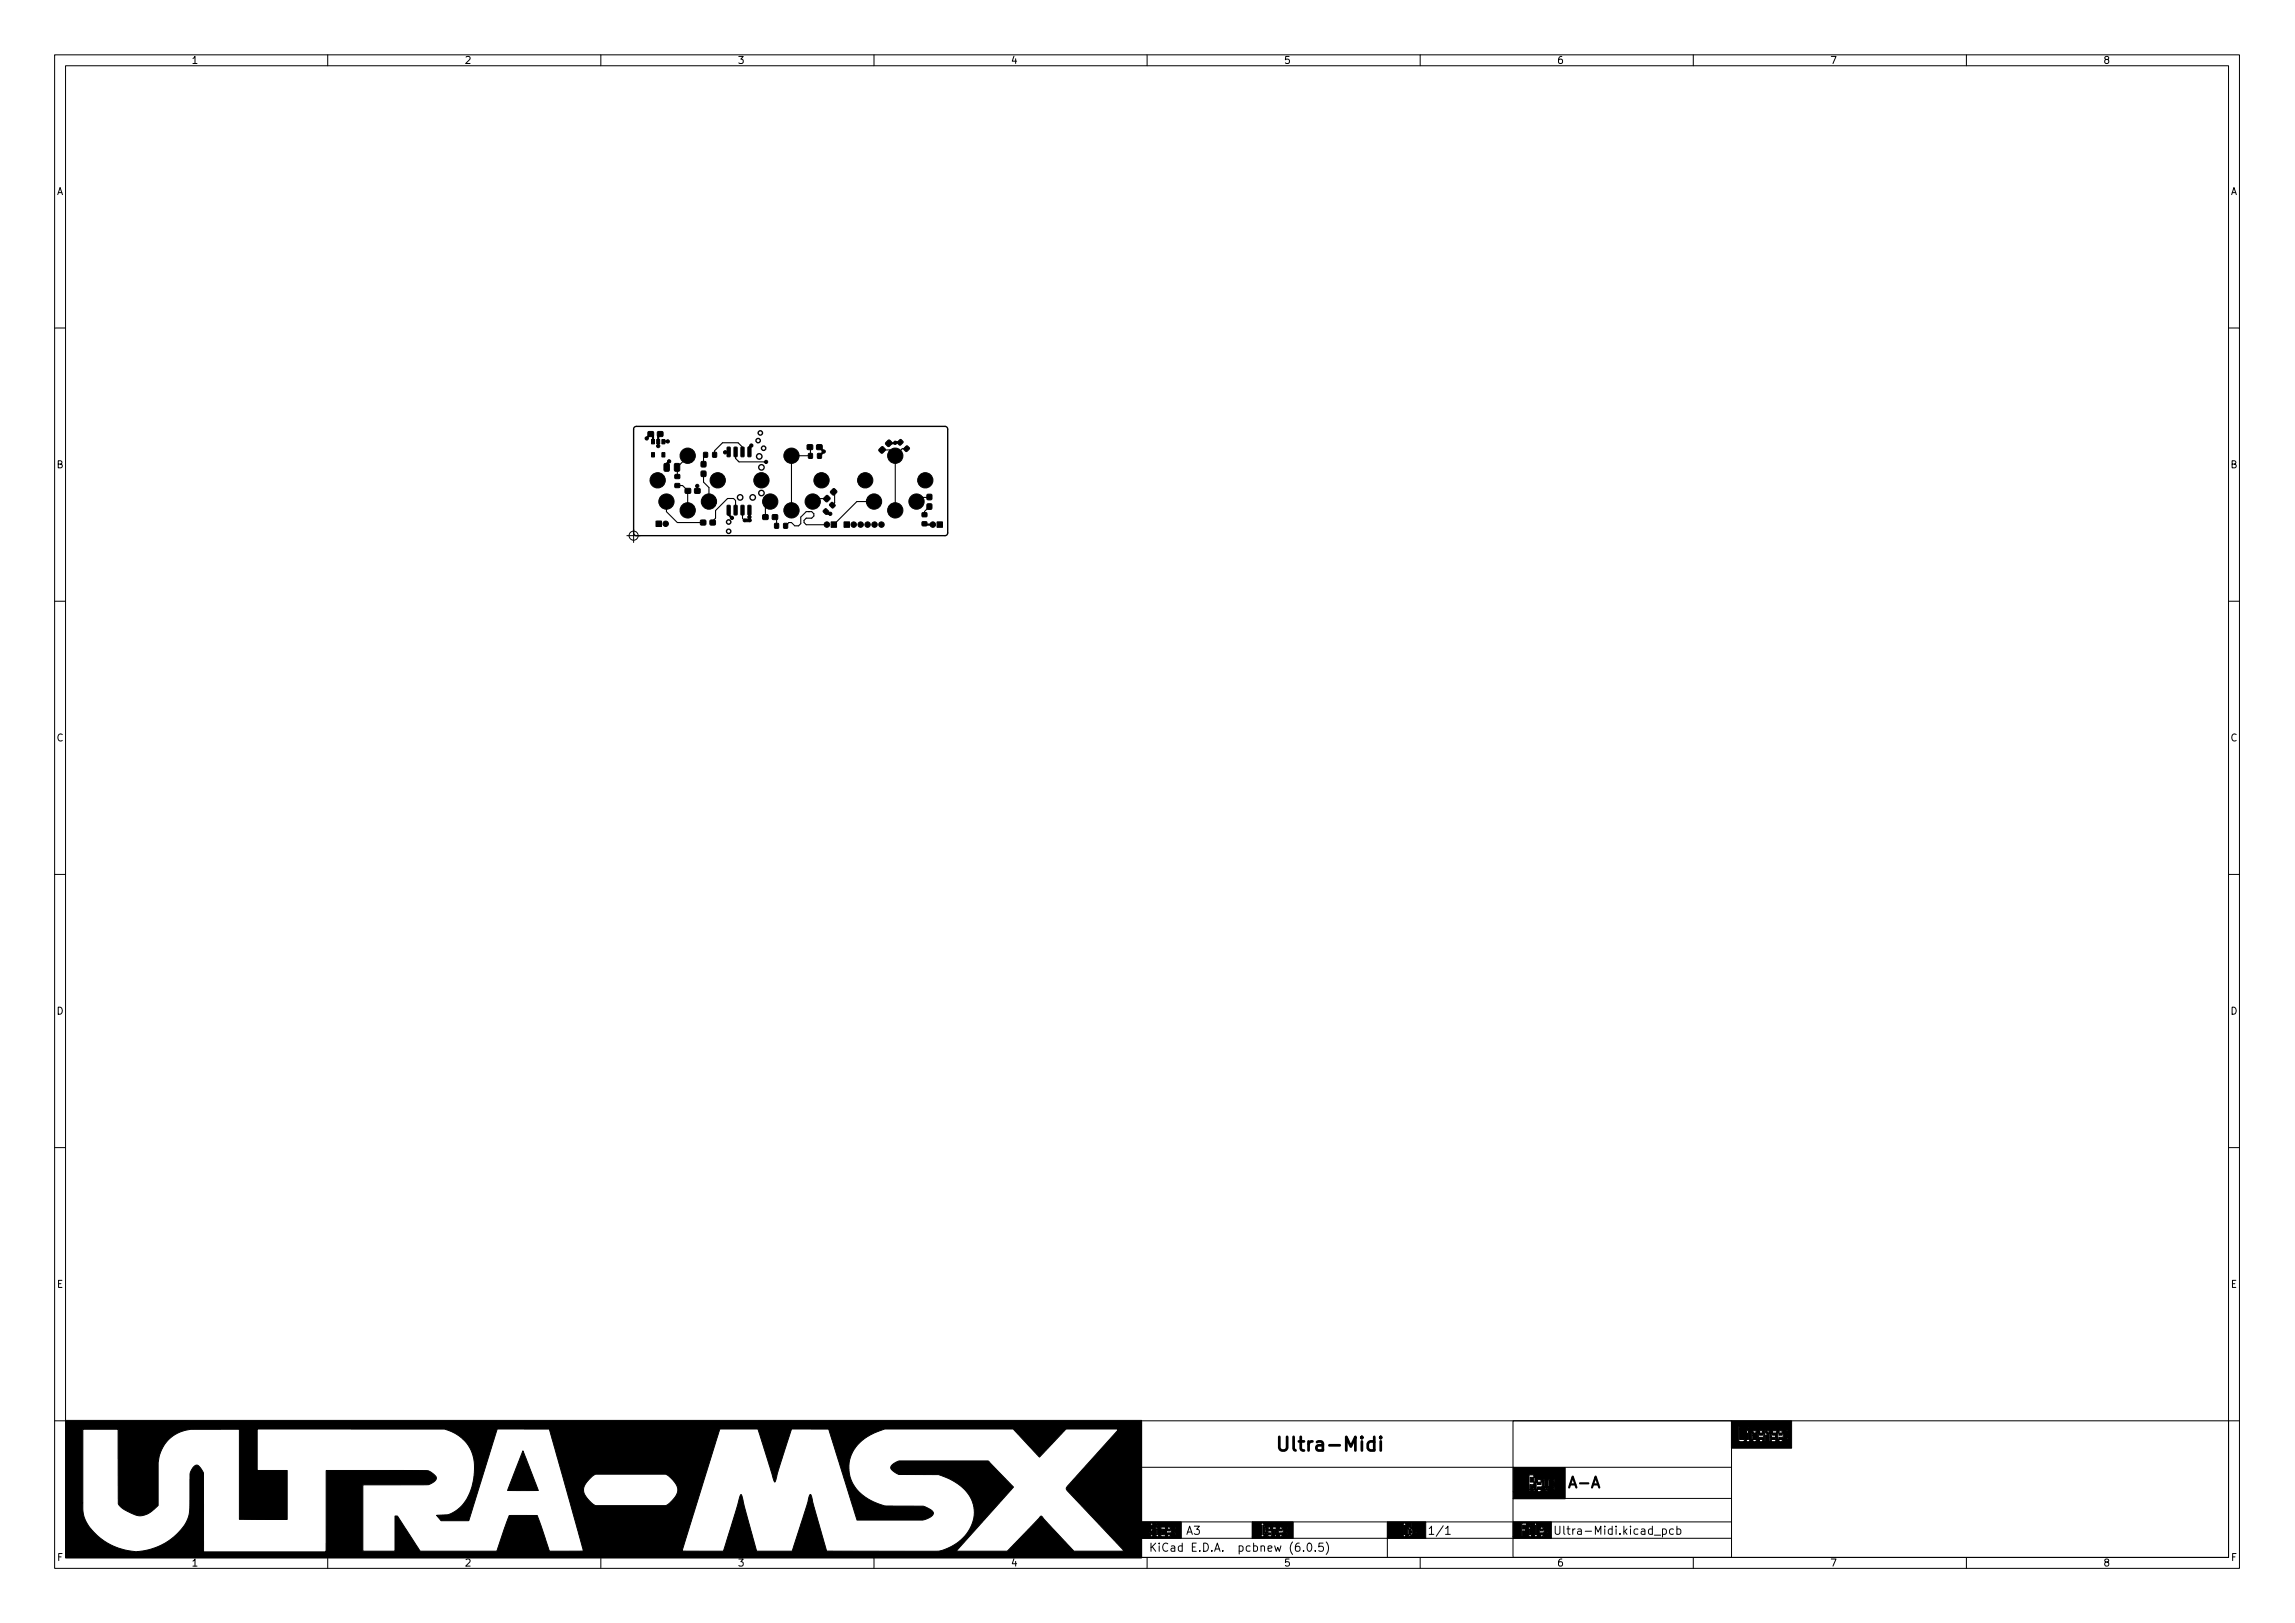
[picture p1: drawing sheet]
<svg xmlns="http://www.w3.org/2000/svg" width="420mm" height="297mm" viewBox="0 0 420 297" stroke-linecap="round" stroke-linejoin="round" font-family="sans-serif">
<defs><g id="words">
<text font-size="3.5" x="233.3" y="265.6">Ultra-Midi</text>
<text font-size="2.8" x="280.1" y="272.3">A-A</text>
<g font-size="2.1">
<text x="261.3" y="280.9">1/1</text>
<text x="284.3" y="280.9">Ultra-Midi.kicad_pcb</text>
<text x="210.3" y="284">KiCad E.D.A. pcbnew (6.0.5)</text>
</g>
<g font-size="1.8">
<text x="35" y="11.7">1</text>
<text x="85" y="11.7">2</text>
<text x="135" y="11.7">3</text>
<text x="185" y="11.7">4</text>
<text x="235" y="11.7">5</text>
<text x="285" y="11.7">6</text>
<text x="335" y="11.7">7</text>
<text x="385" y="11.7">8</text>
<text x="10.3" y="35.7">A</text>
<text x="408.3" y="35.7">A</text>
<text x="10.3" y="85.7">B</text>
<text x="408.3" y="85.7">B</text>
<text x="10.3" y="135.7">C</text>
<text x="408.3" y="135.7">C</text>
<text x="10.3" y="185.7">D</text>
<text x="408.3" y="185.7">D</text>
<text x="10.4" y="235.7">E</text>
<text x="408.4" y="235.7">E</text>
<text x="10.4" y="285.7">F</text>
<text x="35" y="286.7">1</text>
<text x="85" y="286.7">2</text>
<text x="135" y="286.7">3</text>
<text x="185" y="286.7">4</text>
<text x="235" y="286.7">5</text>
<text x="285" y="286.7">6</text>
<text x="335" y="286.7">7</text>
<text x="385" y="286.7">8</text>
<text x="408.4" y="285.7">F</text>
</g>
</g></defs>
<g fill="none" stroke="#000" stroke-width=".18">
<path d="M10 10h400v277h-400zM12 12h396v273h-396zM60 10v2M110 10v2M160 10v2M210 10v2M260 10v2M310 10v2M360 10v2M10 60h2M408 60h2M114.8 98h2.4"/>
<path d="M116 96.8v2.5M10 110h2M408 110h2M10 160h2M408 160h2M10 210h2M408 210h2M10 260h2M209 260h108v25h-108zM209 278.5h108M209 268.5h108M218.6 279.3h1l-.5 .6 .4 .1v.7l-.2 .1h-.4l-.3-.1"/>
<path d="M229.3 278.5v3M254 278.5v6.5M264.7 279.7l.4-.4v1.5M277 260h131v25h-131zM277 274.2h40M304.4 279.9l.4-.1 .3 .3v.4l-.2 .2h-.5M304.4 279.8v1.5M306.4 279.9l-.5-.1-.2 .3v.4l.1 .2h.6M307 279.9l.4-.1 .3 .3v.4l-.1 .2h-.6M307 279.3v1.5M408 260h2M60 285v2"/>
<path d="M110 285v2M160 285v2M209 281.5h108M210 285v2M217.3 280.8l.5-1.5 .5 1.5M217.4 280.4h.7M238.6 283.8v.1M239.5 282.5l.1-.1a.8 .8 0 0 1 .6 .8 .8 .8 0 0 1-.6 .7 1 1 0 0 1-.1-1.4zM240.8 283.8v.1M242.2 282.4h-.7l-.1 .7 .2-.1 .5 .1 .2 .2-.1 .5-.2 .1-.6-.1M242.8 282.2a1.72 1.72 0 0 1 0 2.3M260 285v2"/>
<path d="M264.7 280.8h.8M302.9 281h1.1M310 285v2M360 285v2"/>
<circle cx="116" cy="98" r=".83"/>
</g>
<g fill="none" stroke="#000" stroke-width=".4">
<path d="M120.9 79.4l-.4 .4v1.8M118.4 80.2l.7-.8 .4 .4v1M122.2 80.8h-.7M122.5 84.4l-.4 .5v.6M133.4 93.4v.8l.6 .6M133.4 82.7l-.6 .1M137.2 94.6l.1 .6M137.2 93.4v1.2M137.2 94.6h.1M137.5 81.5l-.3 .3v.9M150 81.8l.8 .8M150.8 82.7l-.8 .7"/>
<path d="M150.8 82.6v.1M151.2 93.6l.4 .4h.4M162.7 81.1h1.1M164 81h.8M169.3 95.9l.1 .1h1.4M287.3 272.2l.6-2 .7 2M287.5 271.7h.9M289.3 271.5h1.5M291.5 272.2l.6-2 .7 2M291.6 271.7h1"/>
</g>
<path d="M251.6 263.9l-.7-.1-.5 .5v.7l.2 .4 .3 .1 .7-.1M251.6 263v2.5M252.8 263l-.1 .1 .1 .1 .1-.1-.1-.1v.2M252.8 263.8v1.7" fill="none" stroke="#000" stroke-width=".5"/>
<g fill="#000" stroke="#000" stroke-width=".18">
<path d="M118.7 79h.9v.8h-.9zM120.4 79h.9v.8h-.9zM119.3 80.4h.5v.8h-.5zM119.3 82.8h.5v.8h-.5zM120.1 95.4h1v1h-1zM120.2 80.4h.6v.8h-.6zM121.2 80.4h.5v.8h-.5zM121.2 82.8h.5v.8h-.5zM121.6 84.9l.7-.1 .2 .2v1l-.1 .2-.6 .1-.2-.2zM123.6 88.5h.8v.7h-.8zM123.6 86.9h.8v.7h-.8zM123.5 84.9l.7-.1 .2 .2 .1 1-.2 .2-.6 .1-.2-.2z"/>
<path d="M125.5 89.4h.9v.8h-.9zM127.2 89.4h.9v.8h-.9zM128.4 86.3h.8v.9h-.8zM128.4 84.5h.8v.9h-.8zM128.3 95.2h.9v.8h-.9zM128.8 82.8h.7v.9h-.7zM130 95.2h.9v.8h-.9zM130.5 82.8h.7v.9h-.7zM133.1 81.9h.6l-.1 1.7-.5-.1zM133.1 92.5l.6 .1-.1 1.7-.5-.1zM134.4 81.9h.6l-.1 1.7-.5-.1zM134.4 92.5l.6 .1-.1 1.7-.5-.1z"/>
<path d="M135.7 81.9h.5l-.1 1.7-.5-.1zM135.7 92.5l.5 .1-.1 1.7-.5-.1zM136.3 95h1v.5h-1zM136.9 81.9h.6l-.1 1.7-.5-.1zM136.9 92.5l.6 .1-.1 1.7-.5-.1zM139.7 94.2h.9v.8h-.9zM141.4 94.2h.9v.8h-.9zM141.8 95.8h.7v.9h-.7zM143.5 95.8h.7v.9h-.7zM147.8 81.4h.9v.8h-.9zM148 83h.7v.9h-.7zM149.5 81.4h1v.8h-1z"/>
<path d="M149.7 83h.7v.9h-.7zM150.7 93.4l.5-.3 .5 .4v.2l-.3 .4h-.2l-.5-.5zM151.2 90.7h.4l.4 .5-.7 .7-.5-.6zM151.9 92.3l.5-.4 .5 .5v.2l-.3 .3-.2 .1-.5-.5zM152.5 89.5h.3l.4 .5-.6 .6-.6-.5zM152.2 95.5h1v1h-1zM154.5 95.5h1v1h-1zM160.9 82.2l.6-.5 .6 .6-.7 .7-.5-.4zM162.2 81l.6-.5 .5 .6-.6 .6-.5-.4zM164.7 80.5h.3l.4 .4-.6 .6-.5-.5zM165.9 81.6h.3l.3 .5-.6 .6-.5-.5zM168.8 95.5h.9v.7h-.9z"/>
<path d="M168.8 93.9h.9v.7h-.9zM169.7 90.5h.9v.9h-.9zM169.7 92.3h.9v.9h-.9zM171.6 95.5h1v1h-1zM95.7 265.5l2.9 7.3h-5.7zM231.2 279.1h.2v.4h.2v1h-.2v.4h-.2zM277 268.6h9.5v5.7h-9.5v-1.3h6.2v-.4h1.4v-.5h-.3v.5h-.9v-.5h.3v-.9h.9v-.4h-.3v.4h-.6v-.4h-.3v1.3h-.2v.5h-.2v.4h-.9v-.4h.9v-.5h-.2v.5h-1.3v.4h-.5v-.4h.5v-.5h1.3v-1.3h-.2v1.3h-.3v-.9h-.2v-.4h-.6v.4h-.3v1.4h-.4v.4h-.7v-.4h.7v-.5h-.2v.5h-.5v-.9h.3v.4h.2v-.4h.2v-.5h.2v-.8h-.2v-.5h-.9v3.1h-2.9zM322.1 262.3h.6v.4h-.6zM325.7 262.3h.6v.4h-.6zM317 260h11v5h-11v-1.1h9.3v-.4h1v-.5h-.2v.5h-1.4v.4h-.6v-.4h.6v-.5h.8v-.7h.8v-.4h-.2v.4h-.8v-.4h-.6v.4h-.2v1.2h-.2v-.5h-.2v.5h-.8v.4h-.2v-.9h1v-.3h-.6v-.4h.8v-.4h-.8v.4h-.2v.7h-.2v-.7h-.2v1.6h-.6v-1.2h.2v-.4h.4v-.4h-.4v.4h-.2v-.4h-.2v2h-.4v-.4h-.6v.4h-.6v-.4h.6v-.5h.8v-.7h-.2v-.4h-.6v.4h-.2v1.2h-.2v-.5h-.2v.5h-.6v.4h-.6v-.4h.6v-.8h.8v-.4h-.2v.4h-.6v-.4h.6v-.4h-.6v.4h-.2v1.2h-.6v-1.6h-.4v.4h.2v1.2h-.2v.4h-.4v-.4h-.8v-2h1.6v-.4h-.2v.4h-1.4v-.4h-.2v2.8h-1.3zM12 260h197v25.1h-197v-10h3.2v1.3a5.5 5.5 0 0 0 1.2 3.2 11.6 11.6 0 0 0 8.3 4.4l.7-.1a10.9 10.9 0 0 0 9.1-6.2l.2-1.6 .1-4.3a4.9 4.9 0 0 1 .2-2.7 1.16 1.16 0 0 1 1.2-.9l.5 .5 .6 .9v14.4h22.3l.1-14.9h17a3 3 0 0 1 2.9 .9 .72 .72 0 0 1 .3 .7 .72 .72 0 0 1-.6 .6l-1 .4-11.9 .1v12.1h5.9v-6.4h.5l4.1 6.4h14.1l2.2-6.5h1.1h4.1l2.2 6.5h31.8l3-10 .3-.4 2.8 10.4h6.5l3.2-10.1 .2-.3 .2 .5 2.6 9.6a.27 .27 0 0 0 .1 .3 .27 .27 0 0 0 .4 0h19.9a8.1 8.1 0 0 0 6.8-6.8 7 7 0 0 0-4.6-6.4l-2-.8h-7.2l-.7-.4a1.12 1.12 0 0 1-.8-1.1l.6-.6 .9-.4h16.3l4.6 4.8-10.5 11.7h9.4l5.8-6.1a.38 .38 0 0 1 .5-.3 .38 .38 0 0 1 .3 .4l5.6 6h9.2l-10.2-10.9a.74 .74 0 0 1-.4-.7 .74 .74 0 0 1 .5-.6l8.9-9.9v-.3h-9.4l-4.9 5.2-4.8-5.2h-23.5l-.3 .1a8.9 8.9 0 0 0-6 5.1 6.5 6.5 0 0 0 3.7 7.9l1.7 .7a6.2 6.2 0 0 0 3.1 .3l4.8 .1 1.3 .6a.7 .7 0 0 1 .6 .6 .7 .7 0 0 1-.5 .7l-1.5 .6h-12l-5.2-16.7h-6.8l-3.1 9.7-3-9.7h-7l-6.9 22.4h-18.1l-3.1-11.3h3.1a4.1 4.1 0 0 0 2 2.9l.2 .1h12.9a4.8 4.8 0 0 0 2.2-2.8 4.2 4.2 0 0 0-2-2.9l-.2-.1-13 .1a4.7 4.7 0 0 0-2.1 2.7h-3.1l-3.1-11.1h-9.6l-5.2 16.8h-5.1l-.8-1h.9a3.5 3.5 0 0 0 2.6-.7 9.2 9.2 0 0 0 3.5-7.5 7 7 0 0 0-5.5-7.6h-34.3v7.6h5.5v9h-8.8v-16.5h-9.2a6.6 6.6 0 0 0-5.6 6.1v7.8l-.4 .4a3.7 3.7 0 0 1-5.3 .7l-1-.6-.6-.8-.1-13.6h-6.4v13.5h-3.2zM213.7 279.8h.6v.4h-.6z"/>
<path d="M208.8 278.5h7.5v3h-7.5v-.3h5.5v-.3h.8v-.4h-.1v.4h-1.3v.3h-.3v-.3h.3v-.4h.7v-.7h.7v-.3h-.1v.3h-.7v-.3h-.6v.3h-.1v1.1h-.8v-.4h.2v-.3h-.2v.3h-.1l-.2 .7h-.4v-.3h-.1v-1.1h1v.4h.2l.2-.7h-.9v.3h-.5v-.3h-.4v.3h.2v1.1h-.2v.3h-.5v-.3h.2v-.7h-.2v.7h-.5v.3h-1.8v-.3h1.8v-.4h-.2v.4h-1.6v-.7h2.3v-.4h-.5v.4h-1.8v-.4h1.8v-.3h.7v-.4h.7v-.3h-.2v.3h-.7v.4h-.5v-.4h.5v-.3h-.5v.3h-.2v.7h-1.6zM232.1 280.5h.5v.4h-.5zM234.2 279.8h.5v.4h-.5zM229.3 278.5h7.5v3h-7.5v-.3h2.1v-.3h.7v.3h2.6v-.3h.9v-.4h-.1v.4h-1.3v.3h-.5v-.3h.5v-.4h.7v-.7h.7v-.3h-.1v.3h-.8v-.3h-.5v.3h-.2v1.1h-.1v-.4h-.2v.4h-.4v.3h-.5v-1.4h.3v1.1h.2v-1.1h.4v-.3h-.4v-.7h-.2v.7h-.1v.3h-.4v.4h-.5v.3h-.2v.4h-.3v-.4h.2v-.7h.8v-.3h-.5v.3h-.3l-.2-.7h-.2v-.3h-.5v.3h.2v1.8h-.2v.3h-1.6zM257.9 279.8h.4v.4h.2l-.2 .7h-.4zM254 278.5h7v3h-7v-.3h3.4v-.3h.5v.3h.4v-.3h.2v.3h.1v-.3h.7v-.4h-.1v.4h-.6v-1.1h.7v-.3h-.1v.3h-.6v-1h-.1v1h-.2v-.3h-.4v.3h-.2v1.1h-.5v-1.8h.2v-.3h-.5v.3h.1v1.8h-.1v.3h-2.9zM282 279.8h.5v.4h-.5zM277 278.5h7v3h-7v-.3h5.5v-.3h.9v-.4h-.2v.4h-1.2v.3h-.5v-.3h.5v-.4h.7v-.7h.7v-.3h-.2v.3h-.7v-.3h-.5v.3h-.2v1.1h-.5v-2.1h-.4v.3h.2v1.8h-.2v.3h-.5v-.3h-.2v-1.4h-.3v.3h.1v1.1h-.1v.3h-1.1v-1h.5v-.4h-.5v-.7h1.4v-.3h-.2v.3h-.5v-.3h-.9v2.4h-1.6z"/>
<circle cx="118.4" cy="80.2" r=".3"/>
<circle cx="120.4" cy="87.9" r="1.4"/>
<circle cx="120.5" cy="81.6" r=".3"/>
<circle cx="121.9" cy="95.9" r=".5"/>
<circle cx="122" cy="91.8" r="1.4"/>
<circle cx="122.2" cy="80.8" r=".3"/>
<circle cx="122.5" cy="84.4" r=".3"/>
<circle cx="125.9" cy="83.4" r="1.4"/>
<circle cx="125.9" cy="93.4" r="1.4"/>
<circle cx="127.7" cy="88.9" r=".3"/>
<circle cx="129.8" cy="91.8" r="1.4"/>
<circle cx="131.4" cy="87.9" r="1.4"/>
<circle cx="132.8" cy="82.8" r=".3"/>
<circle cx="134" cy="94.8" r=".3"/>
<circle cx="136.3" cy="95.2" r=".25"/>
<circle cx="137.2" cy="94.6" r=".3"/>
<circle cx="137.3" cy="95.2" r=".25"/>
<circle cx="137.5" cy="81.5" r=".3"/>
<circle cx="139.4" cy="87.9" r="1.4"/>
<circle cx="140.2" cy="84.5" r=".3"/>
<circle cx="141" cy="91.8" r="1.4"/>
<circle cx="144.9" cy="83.4" r="1.4"/>
<circle cx="144.9" cy="93.4" r="1.4"/>
<circle cx="148.8" cy="91.8" r="1.4"/>
<circle cx="150.4" cy="87.9" r="1.4"/>
<circle cx="150.8" cy="82.6" r=".3"/>
<circle cx="151.4" cy="96" r=".5"/>
<circle cx="152" cy="94" r=".3"/>
<circle cx="156.3" cy="96" r=".5"/>
<circle cx="157.6" cy="96" r=".5"/>
<circle cx="158.4" cy="87.9" r="1.4"/>
<circle cx="158.8" cy="96" r=".5"/>
<circle cx="160" cy="91.8" r="1.4"/>
<circle cx="160.1" cy="96" r=".5"/>
<circle cx="161.4" cy="96" r=".5"/>
<circle cx="163.9" cy="81" r=".3"/>
<circle cx="163.9" cy="93.4" r="1.4"/>
<circle cx="163.9" cy="83.4" r="1.4"/>
<circle cx="167.8" cy="91.8" r="1.4"/>
<circle cx="169.4" cy="87.9" r="1.4"/>
<circle cx="170.8" cy="96" r=".5"/>
</g>
<g fill="none" stroke="#000" stroke-width=".25">
<path d="M116.1 78.2l.4-.2 56.7 .1 .3 .4v19.2l-.5 .3h-56.7l-.3-.5v-19z"/>
<circle cx="139.2" cy="79.2" r=".4"/>
<circle cx="133.4" cy="95.5" r=".4"/>
<circle cx="133.4" cy="97.2" r=".4"/>
<circle cx="135.5" cy="91" r=".5"/>
<circle cx="137.8" cy="91" r=".5"/>
<circle cx="138.8" cy="80.6" r=".4"/>
<circle cx="139" cy="83.5" r=".5"/>
<circle cx="139.4" cy="85.5" r=".5"/>
<circle cx="139.4" cy="90.2" r=".5"/>
<circle cx="139.8" cy="82" r=".4"/>
</g>
<g fill="none" stroke="#000" stroke-width=".2">
<path d="M122 91.8v1.8l2 2h4.7M124 88.9h1l.9 .9v3.6M125.9 83.4v.2l-2 1.9 .1 1.7M127.6 88.9h.1M127.7 88.9v.9M128.8 86.7v1.5l1 1v2.6M129.2 83.2l-.4 .4v1.4M134.7 93.4v-1.8l-.4-.4h-1.1l-2.2 2.2v1.4l-.5 .6v.2M134.7 82.7v1.2l.6 .6h4.9M135.9 82.7v-.9l-.8-.8h-2.8l-1.5 1.5v.7M135.9 93.4v1.5l.4 .3M141 91.8l-.9 .9v1.9"/>
<path d="M141.9 94.6l.3 .3v1.3M148.3 81.8l.1 .1v1.5h-3.5v10M151.4 96h-3.8l-.4-.4v-.4l.4-.4h1l.4-.4v-.4l-.4-.4h-1l-1 1v1.2l-.4 .4h-.7l-.6-.6h-.5l-.6 .6M151.4 96h.1M151.4 91.3h-2.1l-.5 .5M152.6 90l.2 .2v1.8l-.4 .5M160.1 91.8h-3.2l-4.3 4.2M161.5 82.3h1.3l1.1 1.1M163.9 83.4v10M166 82.1h-.8l-1.3 1.3M170.1 91h-1.6l-.7 .8M170.2 92.7l-.9 .9v.6"/>
</g>
<use href="#words"/>
</svg>
